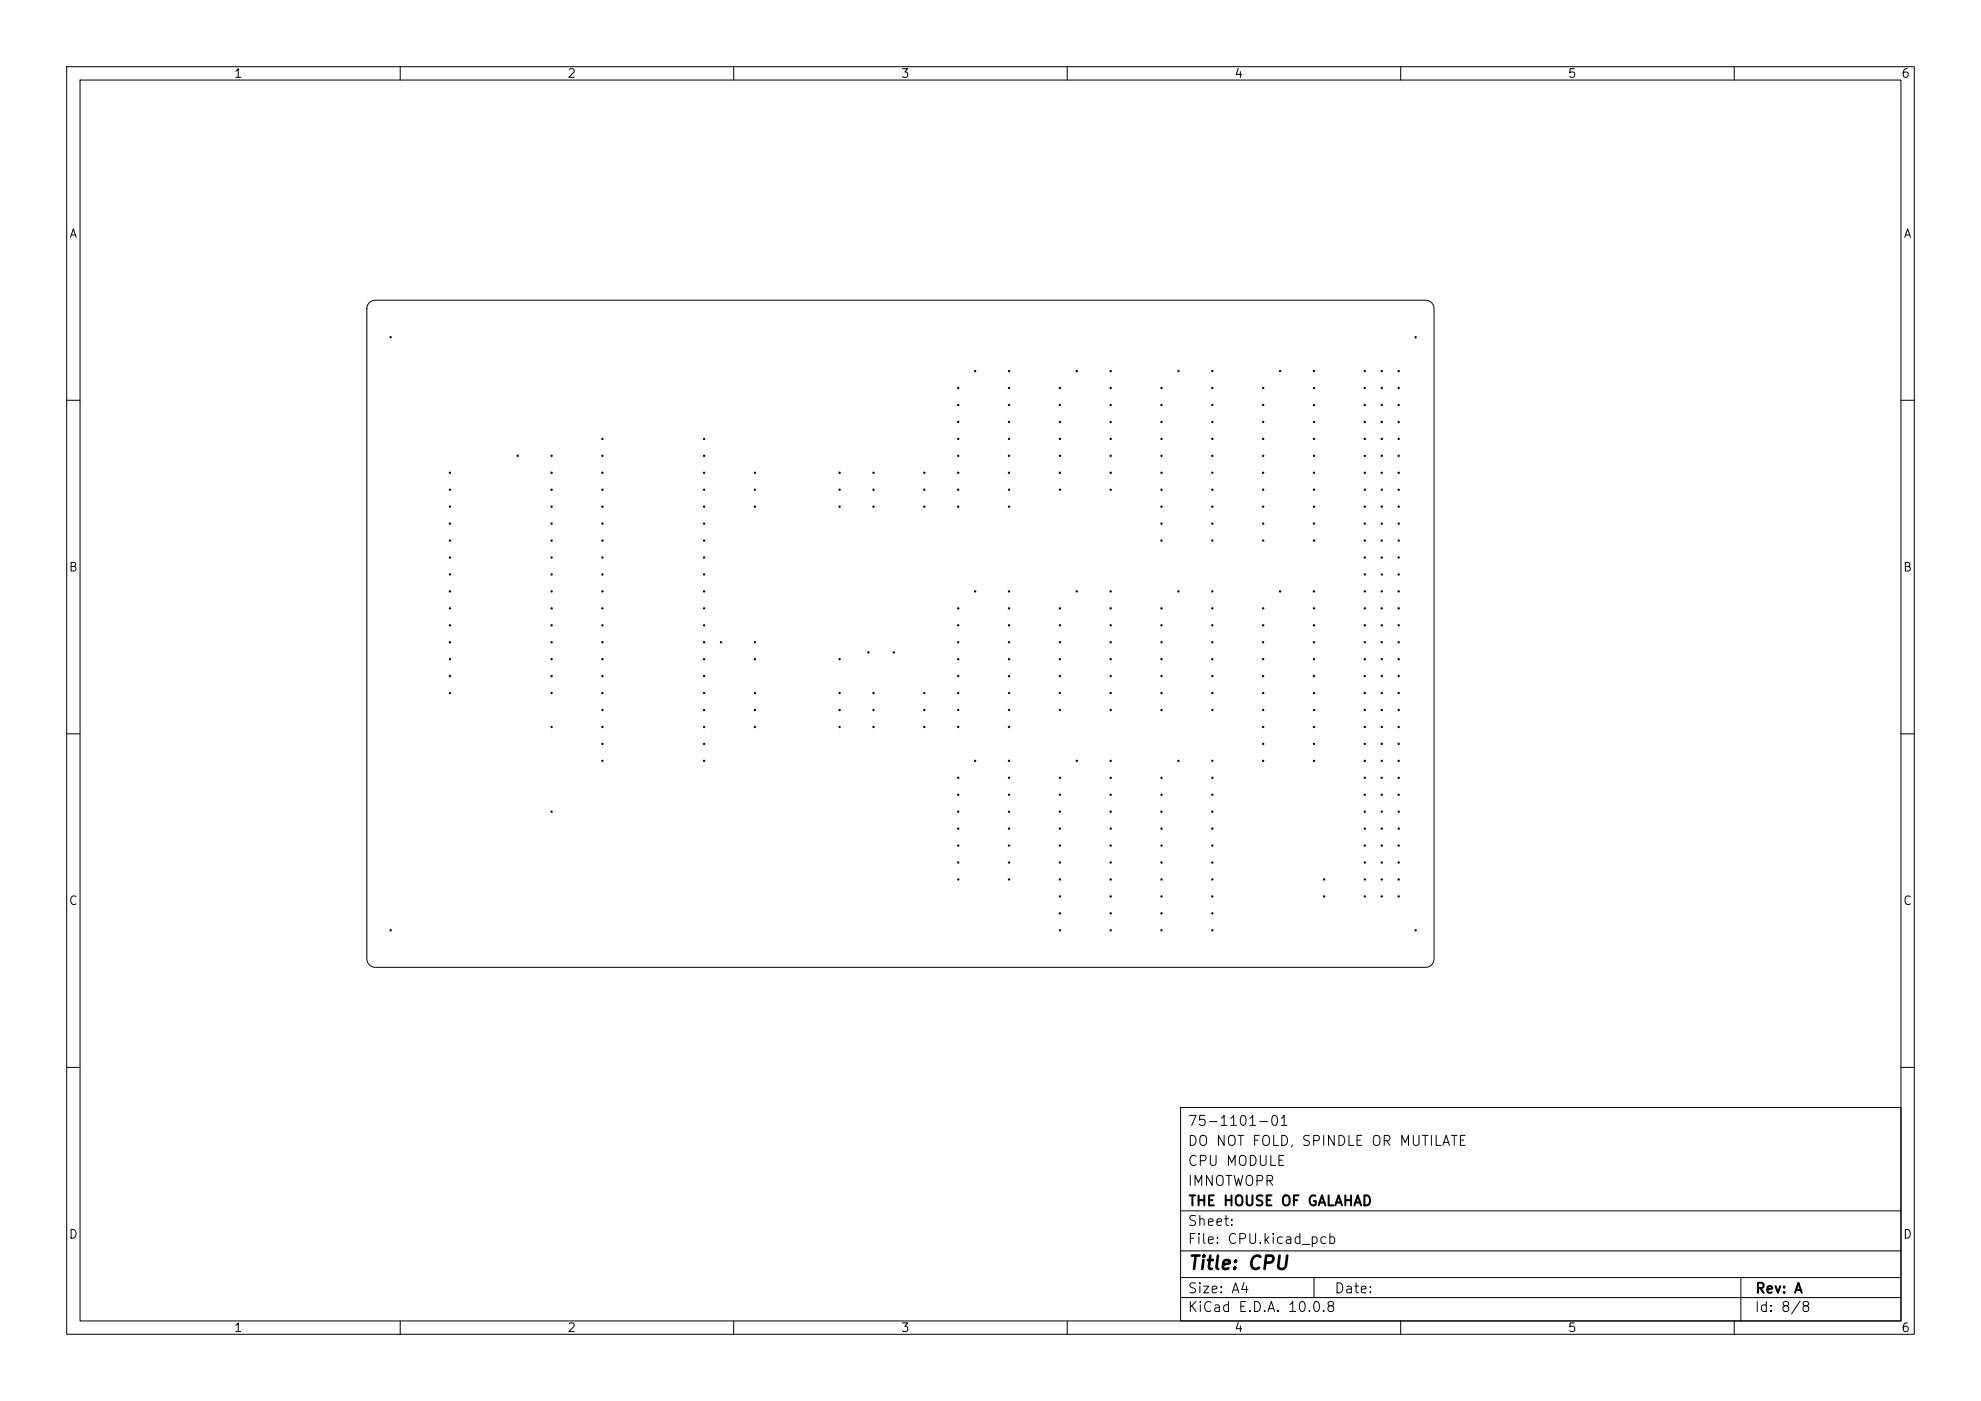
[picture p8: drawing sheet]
<svg xmlns="http://www.w3.org/2000/svg" width="297mm" height="210mm" viewBox="0 0 297 210" stroke-linecap="round" stroke-linejoin="round" font-family="sans-serif">
<defs><g id="words">
<text font-size="2" x="178" y="190.8">Title: CPU</text>
<g font-size="1.5">
<text x="178" y="172.1">DO NOT FOLD, SPINDLE OR MUTILATE</text>
<text x="178" y="169.1">75-1101-01</text>
<text x="178" y="178.1">IMNOTWOPR</text>
<text x="178" y="175.1">CPU MODULE</text>
<text x="178" y="184.1">Sheet:</text>
<text x="178" y="181.1">THE HOUSE OF GALAHAD</text>
<text x="178" y="186.8">File: CPU.kicad_pcb</text>
<text x="178" y="197">KiCad E.D.A. 10.0.8</text>
<text x="178" y="194.2">Size: A4</text>
<text x="200" y="194.2">Date:</text>
<text x="263" y="197">Id: 8/8</text>
<text x="263" y="194.2">Rev: A</text>
</g>
<g font-size="1.3">
<text x="35" y="12">1</text>
<text x="85" y="12">2</text>
<text x="135" y="12">3</text>
<text x="185" y="12">4</text>
<text x="235" y="12">5</text>
<text x="285" y="12">6</text>
<text x="10.3" y="36">A</text>
<text x="285.3" y="36">A</text>
<text x="10.2" y="86">B</text>
<text x="285.2" y="86">B</text>
<text x="10.2" y="136">C</text>
<text x="285.2" y="136">C</text>
<text x="10.2" y="186">D</text>
<text x="285.2" y="186">D</text>
<text x="35" y="200">1</text>
<text x="85" y="200">2</text>
<text x="135" y="200">3</text>
<text x="185" y="200">4</text>
<text x="235" y="200">5</text>
<text x="285" y="200">6</text>
</g>
</g></defs>
<g fill="none" stroke="#000" stroke-width=".15">
<path d="M10 10h277v190h-277zM12 12h273v186h-273zM60 10v2M110 10v2M160 10v2M210 10v2M260 10v2M55.4 45.4l.3-.3 .6-.1h157.4a1.27 1.27 0 0 1 1.3 1.3v97.4a1.27 1.27 0 0 1-1.3 1.3h-157.4a1.27 1.27 0 0 1-1.3-1.3v-97.4l.1-.6zM10 60h2M285 60h2M10 110h2M285 110h2"/>
<path d="M10 160h2M177 166h108v32h-108zM285 160h2M60 198v2M110 198v2M160 198v2M177 194.5h108M177 191.5h108M177 187.5h108M177 181.5h108M197 191.5v3M210 198v2"/>
<path d="M260 198v2M261 191.5v6.5"/>
</g>
<g fill="#000">
<circle cx="58.6" cy="50.6" r=".17"/>
<circle cx="143.7" cy="58.2" r=".17"/>
<circle cx="146.2" cy="55.6" r=".17"/>
<circle cx="151.3" cy="55.6" r=".17"/>
<circle cx="151.3" cy="58.2" r=".17"/>
<circle cx="158.9" cy="58.2" r=".17"/>
<circle cx="161.4" cy="55.6" r=".17"/>
<circle cx="166.5" cy="58.2" r=".17"/>
<circle cx="166.5" cy="55.6" r=".17"/>
<circle cx="174.1" cy="58.2" r=".17"/>
<circle cx="176.7" cy="55.6" r=".17"/>
<circle cx="181.8" cy="55.6" r=".17"/>
<circle cx="181.8" cy="58.2" r=".17"/>
<circle cx="189.4" cy="58.2" r=".17"/>
<circle cx="191.9" cy="55.6" r=".17"/>
<circle cx="197" cy="58.2" r=".17"/>
<circle cx="197" cy="55.6" r=".17"/>
<circle cx="204.6" cy="58.2" r=".17"/>
<circle cx="204.6" cy="55.6" r=".17"/>
<circle cx="207.2" cy="55.6" r=".17"/>
<circle cx="207.2" cy="58.2" r=".17"/>
<circle cx="209.7" cy="55.6" r=".17"/>
<circle cx="209.7" cy="58.2" r=".17"/>
<circle cx="212.2" cy="50.6" r=".17"/>
<circle cx="67.5" cy="73.4" r=".17"/>
<circle cx="67.5" cy="76" r=".17"/>
<circle cx="67.5" cy="70.9" r=".17"/>
<circle cx="67.5" cy="78.5" r=".17"/>
<circle cx="77.6" cy="68.3" r=".17"/>
<circle cx="82.7" cy="73.4" r=".17"/>
<circle cx="82.7" cy="68.3" r=".17"/>
<circle cx="82.7" cy="78.5" r=".17"/>
<circle cx="82.7" cy="76" r=".17"/>
<circle cx="82.7" cy="70.9" r=".17"/>
<circle cx="90.3" cy="68.3" r=".17"/>
<circle cx="90.3" cy="73.4" r=".17"/>
<circle cx="90.3" cy="76" r=".17"/>
<circle cx="90.3" cy="65.8" r=".17"/>
<circle cx="90.3" cy="70.9" r=".17"/>
<circle cx="90.3" cy="78.5" r=".17"/>
<circle cx="105.6" cy="65.8" r=".17"/>
<circle cx="105.6" cy="78.5" r=".17"/>
<circle cx="105.6" cy="68.3" r=".17"/>
<circle cx="105.6" cy="76" r=".17"/>
<circle cx="105.6" cy="73.4" r=".17"/>
<circle cx="105.6" cy="70.9" r=".17"/>
<circle cx="113.2" cy="76" r=".17"/>
<circle cx="113.2" cy="70.9" r=".17"/>
<circle cx="113.2" cy="73.4" r=".17"/>
<circle cx="125.9" cy="73.4" r=".17"/>
<circle cx="125.9" cy="70.9" r=".17"/>
<circle cx="125.9" cy="76" r=".17"/>
<circle cx="131" cy="70.9" r=".17"/>
<circle cx="131" cy="76" r=".17"/>
<circle cx="131" cy="73.4" r=".17"/>
<circle cx="138.6" cy="76" r=".17"/>
<circle cx="138.6" cy="73.4" r=".17"/>
<circle cx="138.6" cy="70.9" r=".17"/>
<circle cx="143.7" cy="63.3" r=".17"/>
<circle cx="143.7" cy="70.9" r=".17"/>
<circle cx="143.7" cy="73.4" r=".17"/>
<circle cx="143.7" cy="76" r=".17"/>
<circle cx="143.7" cy="65.8" r=".17"/>
<circle cx="143.7" cy="60.7" r=".17"/>
<circle cx="143.7" cy="68.3" r=".17"/>
<circle cx="151.3" cy="73.4" r=".17"/>
<circle cx="151.3" cy="60.7" r=".17"/>
<circle cx="151.3" cy="76" r=".17"/>
<circle cx="151.3" cy="68.3" r=".17"/>
<circle cx="151.3" cy="70.9" r=".17"/>
<circle cx="151.3" cy="65.8" r=".17"/>
<circle cx="151.3" cy="63.3" r=".17"/>
<circle cx="158.9" cy="70.9" r=".17"/>
<circle cx="158.9" cy="73.4" r=".17"/>
<circle cx="158.9" cy="63.3" r=".17"/>
<circle cx="158.9" cy="68.3" r=".17"/>
<circle cx="158.9" cy="60.7" r=".17"/>
<circle cx="158.9" cy="65.8" r=".17"/>
<circle cx="166.5" cy="68.3" r=".17"/>
<circle cx="166.5" cy="73.4" r=".17"/>
<circle cx="166.5" cy="60.7" r=".17"/>
<circle cx="166.5" cy="70.9" r=".17"/>
<circle cx="166.5" cy="65.8" r=".17"/>
<circle cx="166.5" cy="63.3" r=".17"/>
<circle cx="174.1" cy="63.3" r=".17"/>
<circle cx="174.1" cy="76" r=".17"/>
<circle cx="174.1" cy="65.8" r=".17"/>
<circle cx="174.1" cy="73.4" r=".17"/>
<circle cx="174.1" cy="60.7" r=".17"/>
<circle cx="174.1" cy="68.3" r=".17"/>
<circle cx="174.1" cy="70.9" r=".17"/>
<circle cx="174.1" cy="78.5" r=".17"/>
<circle cx="181.8" cy="76" r=".17"/>
<circle cx="181.8" cy="73.4" r=".17"/>
<circle cx="181.8" cy="68.3" r=".17"/>
<circle cx="181.8" cy="60.7" r=".17"/>
<circle cx="181.8" cy="65.8" r=".17"/>
<circle cx="181.8" cy="70.9" r=".17"/>
<circle cx="181.8" cy="63.3" r=".17"/>
<circle cx="181.8" cy="78.5" r=".17"/>
<circle cx="189.4" cy="76" r=".17"/>
<circle cx="189.4" cy="60.7" r=".17"/>
<circle cx="189.4" cy="63.3" r=".17"/>
<circle cx="189.4" cy="68.3" r=".17"/>
<circle cx="189.4" cy="70.9" r=".17"/>
<circle cx="189.4" cy="73.4" r=".17"/>
<circle cx="189.4" cy="78.5" r=".17"/>
<circle cx="189.4" cy="65.8" r=".17"/>
<circle cx="197" cy="70.9" r=".17"/>
<circle cx="197" cy="76" r=".17"/>
<circle cx="197" cy="65.8" r=".17"/>
<circle cx="197" cy="60.7" r=".17"/>
<circle cx="197" cy="78.5" r=".17"/>
<circle cx="197" cy="73.4" r=".17"/>
<circle cx="197" cy="68.3" r=".17"/>
<circle cx="197" cy="63.3" r=".17"/>
<circle cx="204.6" cy="63.3" r=".17"/>
<circle cx="204.6" cy="78.5" r=".17"/>
<circle cx="204.6" cy="68.3" r=".17"/>
<circle cx="204.6" cy="60.7" r=".17"/>
<circle cx="204.6" cy="65.8" r=".17"/>
<circle cx="204.6" cy="73.4" r=".17"/>
<circle cx="204.6" cy="76" r=".17"/>
<circle cx="204.6" cy="70.9" r=".17"/>
<circle cx="207.2" cy="76" r=".17"/>
<circle cx="207.2" cy="63.3" r=".17"/>
<circle cx="207.2" cy="60.7" r=".17"/>
<circle cx="207.2" cy="65.8" r=".17"/>
<circle cx="207.2" cy="70.9" r=".17"/>
<circle cx="207.2" cy="78.5" r=".17"/>
<circle cx="207.2" cy="68.3" r=".17"/>
<circle cx="207.2" cy="73.4" r=".17"/>
<circle cx="209.7" cy="63.3" r=".17"/>
<circle cx="209.7" cy="78.5" r=".17"/>
<circle cx="209.7" cy="60.7" r=".17"/>
<circle cx="209.7" cy="76" r=".17"/>
<circle cx="209.7" cy="65.8" r=".17"/>
<circle cx="209.7" cy="73.4" r=".17"/>
<circle cx="209.7" cy="68.3" r=".17"/>
<circle cx="209.7" cy="70.9" r=".17"/>
<circle cx="67.5" cy="88.7" r=".17"/>
<circle cx="67.5" cy="91.2" r=".17"/>
<circle cx="67.5" cy="81" r=".17"/>
<circle cx="67.5" cy="83.6" r=".17"/>
<circle cx="67.5" cy="98.8" r=".17"/>
<circle cx="67.5" cy="86.1" r=".17"/>
<circle cx="67.5" cy="93.7" r=".17"/>
<circle cx="67.5" cy="96.3" r=".17"/>
<circle cx="82.7" cy="96.3" r=".17"/>
<circle cx="82.7" cy="93.7" r=".17"/>
<circle cx="82.7" cy="81" r=".17"/>
<circle cx="82.7" cy="98.8" r=".17"/>
<circle cx="82.7" cy="83.6" r=".17"/>
<circle cx="82.7" cy="91.2" r=".17"/>
<circle cx="82.7" cy="88.7" r=".17"/>
<circle cx="82.7" cy="86.1" r=".17"/>
<circle cx="90.3" cy="83.6" r=".17"/>
<circle cx="90.3" cy="93.7" r=".17"/>
<circle cx="90.3" cy="88.7" r=".17"/>
<circle cx="90.3" cy="91.2" r=".17"/>
<circle cx="90.3" cy="98.8" r=".17"/>
<circle cx="90.3" cy="81" r=".17"/>
<circle cx="90.3" cy="86.1" r=".17"/>
<circle cx="90.3" cy="96.3" r=".17"/>
<circle cx="105.6" cy="81" r=".17"/>
<circle cx="105.6" cy="98.8" r=".17"/>
<circle cx="105.6" cy="86.1" r=".17"/>
<circle cx="105.6" cy="83.6" r=".17"/>
<circle cx="105.6" cy="91.2" r=".17"/>
<circle cx="105.6" cy="93.7" r=".17"/>
<circle cx="105.6" cy="88.7" r=".17"/>
<circle cx="105.6" cy="96.3" r=".17"/>
<circle cx="108.1" cy="96.3" r=".17"/>
<circle cx="113.2" cy="96.3" r=".17"/>
<circle cx="113.2" cy="98.8" r=".17"/>
<circle cx="125.9" cy="98.8" r=".17"/>
<circle cx="130.2" cy="97.8" r=".17"/>
<circle cx="134" cy="97.8" r=".17"/>
<circle cx="143.7" cy="98.8" r=".17"/>
<circle cx="143.7" cy="91.2" r=".17"/>
<circle cx="143.7" cy="93.7" r=".17"/>
<circle cx="143.7" cy="96.3" r=".17"/>
<circle cx="146.2" cy="88.7" r=".17"/>
<circle cx="151.3" cy="91.2" r=".17"/>
<circle cx="151.3" cy="98.8" r=".17"/>
<circle cx="151.3" cy="88.7" r=".17"/>
<circle cx="151.3" cy="96.3" r=".17"/>
<circle cx="151.3" cy="93.7" r=".17"/>
<circle cx="158.9" cy="96.3" r=".17"/>
<circle cx="158.9" cy="91.2" r=".17"/>
<circle cx="158.9" cy="98.8" r=".17"/>
<circle cx="158.9" cy="93.7" r=".17"/>
<circle cx="161.4" cy="88.7" r=".17"/>
<circle cx="166.5" cy="93.7" r=".17"/>
<circle cx="166.5" cy="96.3" r=".17"/>
<circle cx="166.5" cy="88.7" r=".17"/>
<circle cx="166.5" cy="91.2" r=".17"/>
<circle cx="166.5" cy="98.8" r=".17"/>
<circle cx="174.1" cy="98.8" r=".17"/>
<circle cx="174.1" cy="93.7" r=".17"/>
<circle cx="174.1" cy="81" r=".17"/>
<circle cx="174.1" cy="96.3" r=".17"/>
<circle cx="174.1" cy="91.2" r=".17"/>
<circle cx="176.7" cy="88.7" r=".17"/>
<circle cx="181.8" cy="88.7" r=".17"/>
<circle cx="181.8" cy="98.8" r=".17"/>
<circle cx="181.8" cy="91.2" r=".17"/>
<circle cx="181.8" cy="93.7" r=".17"/>
<circle cx="181.8" cy="81" r=".17"/>
<circle cx="181.8" cy="96.3" r=".17"/>
<circle cx="189.4" cy="98.8" r=".17"/>
<circle cx="189.4" cy="81" r=".17"/>
<circle cx="189.4" cy="93.7" r=".17"/>
<circle cx="189.4" cy="91.2" r=".17"/>
<circle cx="189.4" cy="96.3" r=".17"/>
<circle cx="191.9" cy="88.7" r=".17"/>
<circle cx="197" cy="81" r=".17"/>
<circle cx="197" cy="96.3" r=".17"/>
<circle cx="197" cy="93.7" r=".17"/>
<circle cx="197" cy="91.2" r=".17"/>
<circle cx="197" cy="88.7" r=".17"/>
<circle cx="197" cy="98.8" r=".17"/>
<circle cx="204.6" cy="81" r=".17"/>
<circle cx="204.6" cy="86.1" r=".17"/>
<circle cx="204.6" cy="88.7" r=".17"/>
<circle cx="204.6" cy="91.2" r=".17"/>
<circle cx="204.6" cy="93.7" r=".17"/>
<circle cx="204.6" cy="96.3" r=".17"/>
<circle cx="204.6" cy="98.8" r=".17"/>
<circle cx="204.6" cy="83.6" r=".17"/>
<circle cx="207.2" cy="81" r=".17"/>
<circle cx="207.2" cy="86.1" r=".17"/>
<circle cx="207.2" cy="88.7" r=".17"/>
<circle cx="207.2" cy="98.8" r=".17"/>
<circle cx="207.2" cy="83.6" r=".17"/>
<circle cx="207.2" cy="91.2" r=".17"/>
<circle cx="207.2" cy="93.7" r=".17"/>
<circle cx="207.2" cy="96.3" r=".17"/>
<circle cx="209.7" cy="81" r=".17"/>
<circle cx="209.7" cy="88.7" r=".17"/>
<circle cx="209.7" cy="98.8" r=".17"/>
<circle cx="209.7" cy="83.6" r=".17"/>
<circle cx="209.7" cy="86.1" r=".17"/>
<circle cx="209.7" cy="91.2" r=".17"/>
<circle cx="209.7" cy="93.7" r=".17"/>
<circle cx="209.7" cy="96.3" r=".17"/>
<circle cx="67.5" cy="101.4" r=".17"/>
<circle cx="67.5" cy="103.9" r=".17"/>
<circle cx="82.7" cy="103.9" r=".17"/>
<circle cx="82.7" cy="109" r=".17"/>
<circle cx="82.7" cy="101.4" r=".17"/>
<circle cx="90.3" cy="103.9" r=".17"/>
<circle cx="90.3" cy="114.1" r=".17"/>
<circle cx="90.3" cy="106.4" r=".17"/>
<circle cx="90.3" cy="111.5" r=".17"/>
<circle cx="90.3" cy="101.4" r=".17"/>
<circle cx="90.3" cy="109" r=".17"/>
<circle cx="105.6" cy="109" r=".17"/>
<circle cx="105.6" cy="111.5" r=".17"/>
<circle cx="105.6" cy="103.9" r=".17"/>
<circle cx="105.6" cy="106.4" r=".17"/>
<circle cx="105.6" cy="101.4" r=".17"/>
<circle cx="105.6" cy="114.1" r=".17"/>
<circle cx="113.2" cy="103.9" r=".17"/>
<circle cx="113.2" cy="106.4" r=".17"/>
<circle cx="113.2" cy="109" r=".17"/>
<circle cx="125.9" cy="109" r=".17"/>
<circle cx="125.9" cy="106.4" r=".17"/>
<circle cx="125.9" cy="103.9" r=".17"/>
<circle cx="131" cy="106.4" r=".17"/>
<circle cx="131" cy="109" r=".17"/>
<circle cx="131" cy="103.9" r=".17"/>
<circle cx="138.6" cy="109" r=".17"/>
<circle cx="138.6" cy="106.4" r=".17"/>
<circle cx="138.6" cy="103.9" r=".17"/>
<circle cx="143.7" cy="101.4" r=".17"/>
<circle cx="143.7" cy="106.4" r=".17"/>
<circle cx="143.7" cy="109" r=".17"/>
<circle cx="143.7" cy="119.1" r=".17"/>
<circle cx="143.7" cy="116.6" r=".17"/>
<circle cx="143.7" cy="103.9" r=".17"/>
<circle cx="146.2" cy="114.1" r=".17"/>
<circle cx="151.3" cy="103.9" r=".17"/>
<circle cx="151.3" cy="101.4" r=".17"/>
<circle cx="151.3" cy="106.4" r=".17"/>
<circle cx="151.3" cy="114.1" r=".17"/>
<circle cx="151.3" cy="109" r=".17"/>
<circle cx="151.3" cy="119.1" r=".17"/>
<circle cx="151.3" cy="116.6" r=".17"/>
<circle cx="158.9" cy="103.9" r=".17"/>
<circle cx="158.9" cy="116.6" r=".17"/>
<circle cx="158.9" cy="106.4" r=".17"/>
<circle cx="158.9" cy="101.4" r=".17"/>
<circle cx="158.9" cy="119.1" r=".17"/>
<circle cx="161.4" cy="114.1" r=".17"/>
<circle cx="166.5" cy="106.4" r=".17"/>
<circle cx="166.5" cy="103.9" r=".17"/>
<circle cx="166.5" cy="101.4" r=".17"/>
<circle cx="166.5" cy="116.6" r=".17"/>
<circle cx="166.5" cy="114.1" r=".17"/>
<circle cx="166.5" cy="119.1" r=".17"/>
<circle cx="174.1" cy="101.4" r=".17"/>
<circle cx="174.1" cy="106.4" r=".17"/>
<circle cx="174.1" cy="119.1" r=".17"/>
<circle cx="174.1" cy="103.9" r=".17"/>
<circle cx="174.1" cy="116.6" r=".17"/>
<circle cx="176.7" cy="114.1" r=".17"/>
<circle cx="181.8" cy="119.1" r=".17"/>
<circle cx="181.8" cy="101.4" r=".17"/>
<circle cx="181.8" cy="103.9" r=".17"/>
<circle cx="181.8" cy="106.4" r=".17"/>
<circle cx="181.8" cy="116.6" r=".17"/>
<circle cx="181.8" cy="114.1" r=".17"/>
<circle cx="189.4" cy="111.5" r=".17"/>
<circle cx="189.4" cy="114.1" r=".17"/>
<circle cx="189.4" cy="106.4" r=".17"/>
<circle cx="189.4" cy="109" r=".17"/>
<circle cx="189.4" cy="101.4" r=".17"/>
<circle cx="189.4" cy="103.9" r=".17"/>
<circle cx="197" cy="109" r=".17"/>
<circle cx="197" cy="106.4" r=".17"/>
<circle cx="197" cy="103.9" r=".17"/>
<circle cx="197" cy="114.1" r=".17"/>
<circle cx="197" cy="111.5" r=".17"/>
<circle cx="197" cy="101.4" r=".17"/>
<circle cx="204.6" cy="106.4" r=".17"/>
<circle cx="204.6" cy="109" r=".17"/>
<circle cx="204.6" cy="101.4" r=".17"/>
<circle cx="204.6" cy="103.9" r=".17"/>
<circle cx="204.6" cy="111.5" r=".17"/>
<circle cx="204.6" cy="116.6" r=".17"/>
<circle cx="204.6" cy="114.1" r=".17"/>
<circle cx="204.6" cy="119.1" r=".17"/>
<circle cx="207.2" cy="109" r=".17"/>
<circle cx="207.2" cy="111.5" r=".17"/>
<circle cx="207.2" cy="119.1" r=".17"/>
<circle cx="207.2" cy="103.9" r=".17"/>
<circle cx="207.2" cy="114.1" r=".17"/>
<circle cx="207.2" cy="106.4" r=".17"/>
<circle cx="207.2" cy="116.6" r=".17"/>
<circle cx="207.2" cy="101.4" r=".17"/>
<circle cx="209.7" cy="109" r=".17"/>
<circle cx="209.7" cy="111.5" r=".17"/>
<circle cx="209.7" cy="116.6" r=".17"/>
<circle cx="209.7" cy="119.1" r=".17"/>
<circle cx="209.7" cy="101.4" r=".17"/>
<circle cx="209.7" cy="106.4" r=".17"/>
<circle cx="209.7" cy="114.1" r=".17"/>
<circle cx="209.7" cy="103.9" r=".17"/>
<circle cx="58.6" cy="139.5" r=".17"/>
<circle cx="82.7" cy="121.7" r=".17"/>
<circle cx="143.7" cy="129.3" r=".17"/>
<circle cx="143.7" cy="131.8" r=".17"/>
<circle cx="143.7" cy="126.8" r=".17"/>
<circle cx="143.7" cy="121.7" r=".17"/>
<circle cx="143.7" cy="124.2" r=".17"/>
<circle cx="151.3" cy="131.8" r=".17"/>
<circle cx="151.3" cy="129.3" r=".17"/>
<circle cx="151.3" cy="126.8" r=".17"/>
<circle cx="151.3" cy="124.2" r=".17"/>
<circle cx="151.3" cy="121.7" r=".17"/>
<circle cx="158.9" cy="131.8" r=".17"/>
<circle cx="158.9" cy="136.9" r=".17"/>
<circle cx="158.9" cy="129.3" r=".17"/>
<circle cx="158.9" cy="134.4" r=".17"/>
<circle cx="158.9" cy="139.5" r=".17"/>
<circle cx="158.9" cy="126.8" r=".17"/>
<circle cx="158.9" cy="121.7" r=".17"/>
<circle cx="158.9" cy="124.2" r=".17"/>
<circle cx="166.5" cy="139.5" r=".17"/>
<circle cx="166.5" cy="134.4" r=".17"/>
<circle cx="166.5" cy="129.3" r=".17"/>
<circle cx="166.5" cy="131.8" r=".17"/>
<circle cx="166.5" cy="136.9" r=".17"/>
<circle cx="166.5" cy="126.8" r=".17"/>
<circle cx="166.5" cy="124.2" r=".17"/>
<circle cx="166.5" cy="121.7" r=".17"/>
<circle cx="174.1" cy="134.4" r=".17"/>
<circle cx="174.1" cy="129.3" r=".17"/>
<circle cx="174.1" cy="136.9" r=".17"/>
<circle cx="174.1" cy="139.5" r=".17"/>
<circle cx="174.1" cy="131.8" r=".17"/>
<circle cx="174.1" cy="126.8" r=".17"/>
<circle cx="174.1" cy="121.7" r=".17"/>
<circle cx="174.1" cy="124.2" r=".17"/>
<circle cx="181.8" cy="136.9" r=".17"/>
<circle cx="181.8" cy="129.3" r=".17"/>
<circle cx="181.8" cy="131.8" r=".17"/>
<circle cx="181.8" cy="134.4" r=".17"/>
<circle cx="181.8" cy="139.5" r=".17"/>
<circle cx="181.8" cy="126.8" r=".17"/>
<circle cx="181.8" cy="121.7" r=".17"/>
<circle cx="181.8" cy="124.2" r=".17"/>
<circle cx="198.5" cy="134.4" r=".17"/>
<circle cx="198.5" cy="131.8" r=".17"/>
<circle cx="204.6" cy="134.4" r=".17"/>
<circle cx="204.6" cy="131.8" r=".17"/>
<circle cx="204.6" cy="129.3" r=".17"/>
<circle cx="204.6" cy="126.8" r=".17"/>
<circle cx="204.6" cy="121.7" r=".17"/>
<circle cx="204.6" cy="124.2" r=".17"/>
<circle cx="207.2" cy="131.8" r=".17"/>
<circle cx="207.2" cy="134.4" r=".17"/>
<circle cx="207.2" cy="129.3" r=".17"/>
<circle cx="207.2" cy="126.8" r=".17"/>
<circle cx="207.2" cy="124.2" r=".17"/>
<circle cx="207.2" cy="121.7" r=".17"/>
<circle cx="209.7" cy="129.3" r=".17"/>
<circle cx="209.7" cy="131.8" r=".17"/>
<circle cx="209.7" cy="134.4" r=".17"/>
<circle cx="209.7" cy="126.8" r=".17"/>
<circle cx="209.7" cy="121.7" r=".17"/>
<circle cx="209.7" cy="124.2" r=".17"/>
<circle cx="212.2" cy="139.5" r=".17"/>
</g>
<use href="#words"/>
</svg>
